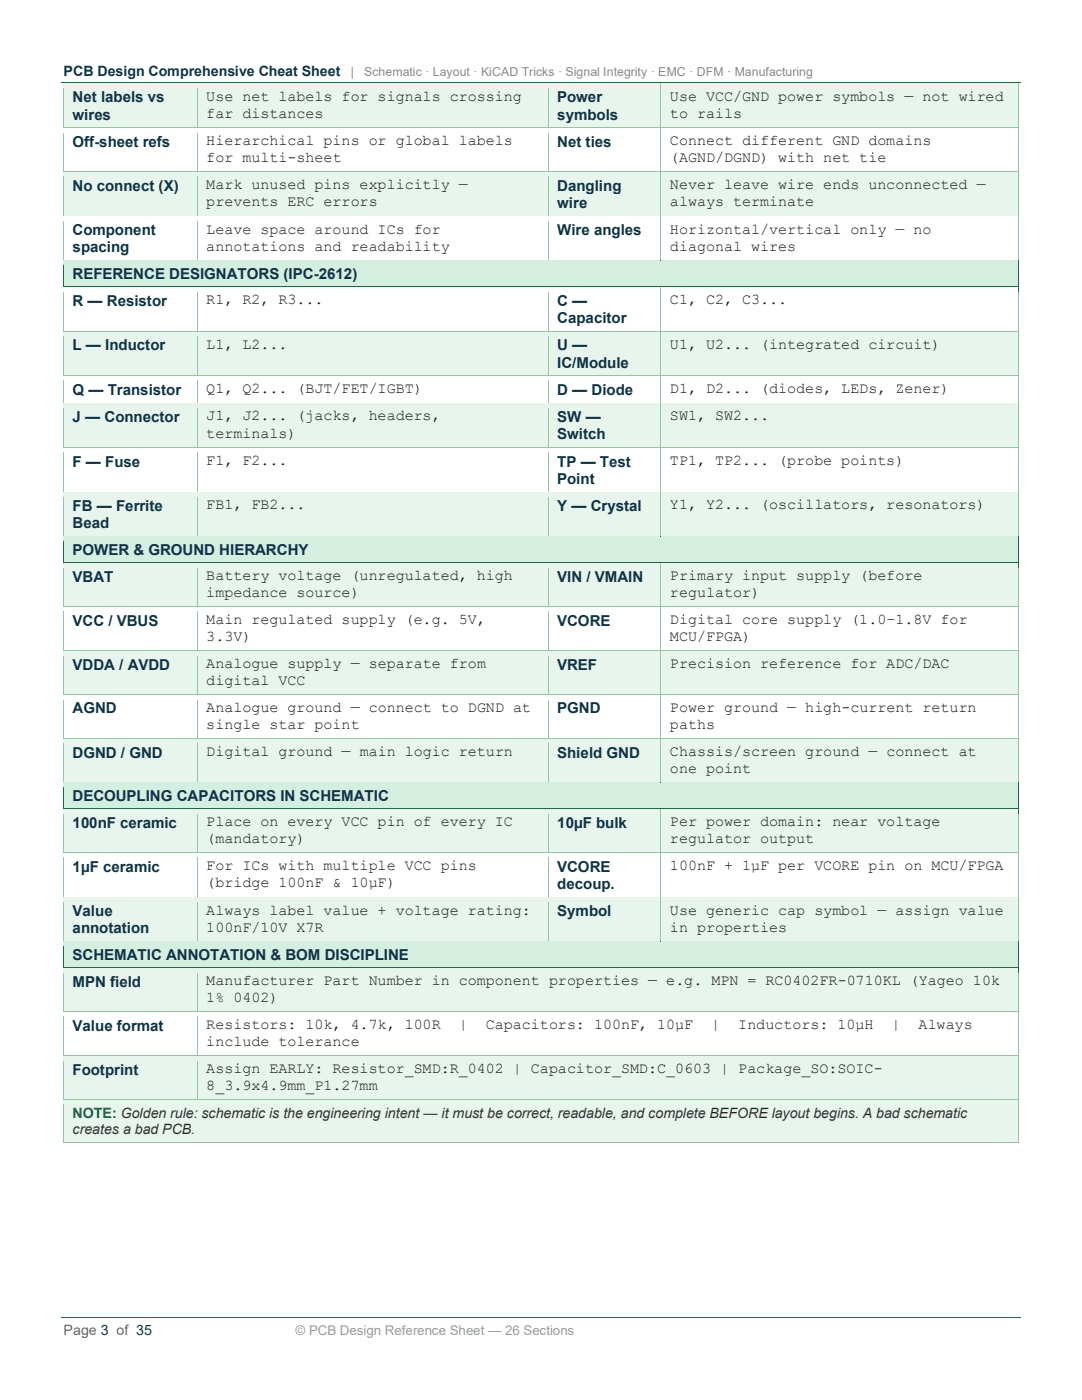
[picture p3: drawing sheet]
<svg xmlns="http://www.w3.org/2000/svg" width="216mm" height="279mm" viewBox="0 0 216 279" stroke-linecap="round" stroke-linejoin="round" font-family="sans-serif">
<defs><g id="words">
<g font-size="3" fill="#0d3349">
<text x="14.5" y="20.4">Net labels vs</text>
<text x="14.5" y="23.9">wires</text>
<text x="111.2" y="20.4">Power</text>
<text x="111.2" y="23.9">symbols</text>
<text x="14.5" y="29.3">Off-sheet refs</text>
<text x="111.2" y="29.3">Net ties</text>
<text x="14.5" y="38.1">No connect (X)</text>
<text x="111.2" y="38.1">Dangling</text>
<text x="111.2" y="41.5">wire</text>
<text x="14.5" y="47">Component</text>
<text x="111.2" y="47">Wire angles</text>
<text x="14.5" y="50.4">spacing</text>
<text x="14.5" y="55.7">REFERENCE DESIGNATORS (IPC-2612)</text>
<text x="14.5" y="61.1">R — Resistor</text>
<text x="111.2" y="61.1">C —</text>
<text x="111.2" y="64.5">Capacitor</text>
<text x="14.5" y="69.9">L — Inductor</text>
<text x="111.2" y="69.9">U —</text>
<text x="111.2" y="73.4">IC/Module</text>
<text x="14.5" y="78.8">Q — Transistor</text>
<text x="111.2" y="78.8">D — Diode</text>
<text x="14.5" y="84.2">J — Connector</text>
<text x="111.2" y="84.2">SW —</text>
<text x="111.2" y="87.7">Switch</text>
<text x="14.5" y="93.1">F — Fuse</text>
<text x="111.2" y="93.1">TP — Test</text>
<text x="14.5" y="102">FB — Ferrite</text>
<text x="111.2" y="96.5">Point</text>
<text x="111.2" y="102">Y — Crystal</text>
<text x="14.5" y="105.4">Bead</text>
<text x="14.5" y="110.8">POWER &amp; GROUND HIERARCHY</text>
<text x="14.5" y="116.1">VBAT</text>
<text x="111.2" y="116.1">VIN / VMAIN</text>
<text x="14.5" y="124.9">VCC / VBUS</text>
<text x="111.2" y="124.9">VCORE</text>
<text x="14.5" y="133.6">VDDA / AVDD</text>
<text x="111.2" y="133.6">VREF</text>
<text x="14.5" y="142.4">AGND</text>
<text x="111.2" y="142.4">PGND</text>
<text x="14.5" y="151.2">DGND / GND</text>
<text x="111.2" y="151.2">Shield GND</text>
<text x="14.5" y="159.9">DECOUPLING CAPACITORS IN SCHEMATIC</text>
<text x="14.5" y="165.2">100nF ceramic</text>
<text x="111.2" y="165.2">10µF bulk</text>
<text x="14.5" y="174">1µF ceramic</text>
<text x="111.2" y="174">VCORE</text>
<text x="111.2" y="177.4">decoup.</text>
<text x="14.5" y="182.8">Value</text>
<text x="111.2" y="182.8">Symbol</text>
<text x="14.5" y="186.3">annotation</text>
<text x="14.5" y="191.6">SCHEMATIC ANNOTATION &amp; BOM DISCIPLINE</text>
<text x="14.5" y="197">MPN field</text>
<text x="14.5" y="205.7">Value format</text>
<text x="14.5" y="214.5">Footprint</text>
</g>
<g font-size="3" fill="#1a1a1a">
<text x="41.2" y="20.1">Use net labels for signals crossing</text>
<text x="41.2" y="23.5">far distances</text>
<text x="133.7" y="20.1">Use VCC/GND power symbols — not wired</text>
<text x="133.7" y="23.5">to rails</text>
<text x="41.2" y="29">Hierarchical pins or global labels</text>
<text x="133.7" y="29">Connect different GND domains</text>
<text x="41.2" y="32.4">for multi-sheet</text>
<text x="133.7" y="32.4">(AGND/DGND) with net tie</text>
<text x="41.2" y="37.8">Mark unused pins explicitly —</text>
<text x="41.2" y="41.2">prevents ERC errors</text>
<text x="133.7" y="37.8">Never leave wire ends unconnected —</text>
<text x="133.7" y="41.2">always terminate</text>
<text x="41.2" y="46.7">Leave space around ICs for</text>
<text x="133.7" y="46.7">Horizontal/vertical only — no</text>
<text x="41.2" y="50">annotations and readability</text>
<text x="133.7" y="50">diagonal wires</text>
<text x="41.2" y="60.8">R1, R2, R3...</text>
<text x="133.7" y="60.8">C1, C2, C3...</text>
<text x="41.2" y="69.6">L1, L2...</text>
<text x="133.7" y="69.6">U1, U2... (integrated circuit)</text>
<text x="41.2" y="78.5">Q1, Q2... (BJT/FET/IGBT)</text>
<text x="41.2" y="83.9">J1, J2... (jacks, headers,</text>
<text x="133.7" y="78.5">D1, D2... (diodes, LEDs, Zener)</text>
<text x="133.7" y="83.9">SW1, SW2...</text>
<text x="41.2" y="87.3">terminals)</text>
<text x="41.2" y="92.8">F1, F2...</text>
<text x="133.7" y="92.8">TP1, TP2... (probe points)</text>
<text x="41.2" y="101.7">FB1, FB2...</text>
<text x="133.7" y="101.7">Y1, Y2... (oscillators, resonators)</text>
<text x="41.2" y="115.8">Battery voltage (unregulated, high</text>
<text x="41.2" y="119.2">impedance source)</text>
<text x="133.7" y="115.8">Primary input supply (before</text>
<text x="133.7" y="119.2">regulator)</text>
<text x="41.2" y="124.6">Main regulated supply (e.g. 5V,</text>
<text x="133.7" y="124.6">Digital core supply (1.0–1.8V for</text>
<text x="41.2" y="127.9">3.3V)</text>
<text x="133.7" y="127.9">MCU/FPGA)</text>
<text x="41.2" y="133.3">Analogue supply — separate from</text>
<text x="41.2" y="136.8">digital VCC</text>
<text x="133.7" y="133.3">Precision reference for ADC/DAC</text>
<text x="41.2" y="142.1">Analogue ground — connect to DGND at</text>
<text x="133.7" y="142.1">Power ground — high-current return</text>
<text x="41.2" y="145.5">single star point</text>
<text x="133.7" y="145.5">paths</text>
<text x="41.2" y="150.9">Digital ground — main logic return</text>
<text x="133.7" y="150.9">Chassis/screen ground — connect at</text>
<text x="133.7" y="154.3">one point</text>
<text x="41.2" y="164.9">Place on every VCC pin of every IC</text>
<text x="133.7" y="164.9">Per power domain: near voltage</text>
<text x="41.2" y="168.3">(mandatory)</text>
<text x="41.2" y="173.7">For ICs with multiple VCC pins</text>
<text x="133.7" y="168.3">regulator output</text>
<text x="133.7" y="173.7">100nF + 1µF per VCORE pin on MCU/FPGA</text>
<text x="41.2" y="177.1">(bridge 100nF &amp; 10µF)</text>
<text x="41.2" y="182.5">Always label value + voltage rating:</text>
<text x="41.2" y="186">100nF/10V X7R</text>
<text x="133.7" y="182.5">Use generic cap symbol — assign value</text>
<text x="133.7" y="186">in properties</text>
<text x="41.2" y="196.7">Manufacturer Part Number in component properties — e.g. MPN = RC0402FR-0710KL (Yageo 10k</text>
<text x="41.2" y="200">1% 0402)</text>
<text x="41.2" y="205.4">Resistors: 10k, 4.7k, 100R</text>
<text x="41.2" y="208.8">include tolerance</text>
<text x="91.6" y="205.4">|</text>
<text x="96.9" y="205.4">Capacitors: 100nF, 10µF</text>
<text x="141.9" y="205.4">|</text>
<text x="147.3" y="205.4">Inductors: 10µH</text>
<text x="177.9" y="205.4">|</text>
<text x="183.3" y="205.4">Always</text>
<text x="41.2" y="214.2">Assign EARLY: Resistor_SMD:R_0402 | Capacitor_SMD:C_0603 | Package_SO:SOIC-</text>
<text x="41.2" y="217.6">8_3.9x4.9mm_P1.27mm</text>
</g>
<text font-size="2.8" fill="#0d3349" x="12.7" y="15.2">PCB Design Comprehensive Cheat Sheet</text>
<text font-size="2.8" fill="#1a6b45" x="14.5" y="223.1">NOTE: Golden rule: schematic is the engineering intent — it must be correct, readable, and complete BEFORE layout begins. A bad schematic</text>
<text font-size="2.8" fill="#333" x="14.5" y="226.4">creates a bad PCB.</text>
<text font-size="2.8" fill="#666" x="12.7" y="266.4">Page 3 of 35</text>
<text font-size="2.7" fill="#999" x="59" y="266.4">© PCB Design Reference Sheet — 26 Sections</text>
<g font-size="2.5" fill="#888">
<text x="70" y="15.2">|</text>
<text x="72.7" y="15.2">Schematic · Layout · KiCAD Tricks · Signal Integrity · EMC · DFM · Manufacturing</text>
</g>
</g></defs>
<path d="M12.2 16.5h191.5M12.2 262.9h191.5" fill="none" stroke="#1a6b45" stroke-width=".2"/>
<g fill="#e8f5ed">
<path d="M12.7 16.6h26.7v8.9h-26.7z" fill-rule="evenodd"/>
<path d="M14.5 17.6h23.1v3.5h-23.1z" fill-rule="evenodd"/>
<path d="M14.5 21.1h23.1v3.4h-23.1z" fill-rule="evenodd"/>
<path d="M39.4 16.6h70v8.9h-70z" fill-rule="evenodd"/>
<path d="M41.2 17.6h66.4v3.4h-66.4z" fill-rule="evenodd"/>
<path d="M41.2 21h66.4v3.4h-66.4z" fill-rule="evenodd"/>
<path d="M109.4 16.6h22.5v8.9h-22.5z" fill-rule="evenodd"/>
<path d="M111.2 17.6h19v3.5h-19z" fill-rule="evenodd"/>
<path d="M111.2 21.1h19v3.4h-19z" fill-rule="evenodd"/>
<path d="M131.9 16.6h71.3v8.9h-71.3z" fill-rule="evenodd"/>
<path d="M133.7 17.6h67.8v3.4h-67.8z" fill-rule="evenodd"/>
<path d="M133.7 21h67.8v3.4h-67.8z" fill-rule="evenodd"/>
</g>
<path d="M12.7 16.6v1z" fill-rule="evenodd" fill="#8dc8a0"/>
<path d="M12.7 16.6h26.6" fill="none" stroke="#8dc8a0" stroke-width=".2"/>
<path d="M12.7 16.6h26.6v1h-26.6z" fill-rule="evenodd" fill="#e8f5ed"/>
<path d="M39.3 16.6l.1 1z" fill-rule="evenodd" fill="#8dc8a0"/>
<path d="M39.4 16.6h70" fill="none" stroke="#8dc8a0" stroke-width=".2"/>
<path d="M39.4 16.6h70v1h-70z" fill-rule="evenodd" fill="#e8f5ed"/>
<path d="M109.4 16.6v1z" fill-rule="evenodd" fill="#8dc8a0"/>
<path d="M109.4 16.6h22.5" fill="none" stroke="#8dc8a0" stroke-width=".2"/>
<path d="M109.4 16.6h22.5v1h-22.5z" fill-rule="evenodd" fill="#e8f5ed"/>
<path d="M131.9 16.6v1z" fill-rule="evenodd" fill="#8dc8a0"/>
<path d="M131.9 16.6h71.3" fill="none" stroke="#8dc8a0" stroke-width=".2"/>
<path d="M131.9 16.6h71.3v1h-71.3z" fill-rule="evenodd" fill="#e8f5ed"/>
<path d="M203.2 16.6v1z" fill-rule="evenodd" fill="#8dc8a0"/>
<path d="M12.7 24.5h26.7v1h-26.7z" fill-rule="evenodd" fill="#e8f5ed"/>
<path d="M12.7 17.6v7.9" fill="none" stroke="#8dc8a0" stroke-width=".2"/>
<path d="M39.4 24.5h70v1h-70z" fill-rule="evenodd" fill="#e8f5ed"/>
<path d="M39.4 17.6v7.9" fill="none" stroke="#8dc8a0" stroke-width=".2"/>
<path d="M109.4 24.5h22.5v1h-22.5z" fill-rule="evenodd" fill="#e8f5ed"/>
<path d="M109.4 17.6v7.9" fill="none" stroke="#8dc8a0" stroke-width=".2"/>
<path d="M131.9 24.5h71.3v1h-71.3z" fill-rule="evenodd" fill="#e8f5ed"/>
<path d="M131.9 17.6v7.9M203.2 17.6v7.9" fill="none" stroke="#8dc8a0" stroke-width=".2"/>
<g fill="#fff">
<path d="M12.7 25.5h26.7v8.8h-26.7z" fill-rule="evenodd"/>
<path d="M14.5 26.5h23.1v3.4h-23.1z" fill-rule="evenodd"/>
<path d="M39.4 25.5h70v8.8h-70z" fill-rule="evenodd"/>
<path d="M41.2 26.5h66.4v3.4h-66.4z" fill-rule="evenodd"/>
<path d="M41.2 29.9h66.4v3.4h-66.4z" fill-rule="evenodd"/>
<path d="M109.4 25.5h22.5v8.8h-22.5z" fill-rule="evenodd"/>
<path d="M111.2 26.5h19v3.4h-19z" fill-rule="evenodd"/>
<path d="M131.9 25.5h71.3v8.8h-71.3z" fill-rule="evenodd"/>
<path d="M133.7 26.5h67.8v3.4h-67.8z" fill-rule="evenodd"/>
<path d="M133.7 29.9h67.8v3.4h-67.8z" fill-rule="evenodd"/>
</g>
<path d="M12.7 25.5v1z" fill-rule="evenodd" fill="#8dc8a0"/>
<path d="M12.7 25.5h26.6" fill="none" stroke="#8dc8a0" stroke-width=".2"/>
<path d="M12.7 25.5h26.6v1h-26.6z" fill-rule="evenodd" fill="#fff"/>
<path d="M39.3 25.5l.1 1z" fill-rule="evenodd" fill="#8dc8a0"/>
<path d="M39.4 25.5h70" fill="none" stroke="#8dc8a0" stroke-width=".2"/>
<path d="M39.4 25.5h70v1h-70z" fill-rule="evenodd" fill="#fff"/>
<path d="M109.4 25.5v1z" fill-rule="evenodd" fill="#8dc8a0"/>
<path d="M109.4 25.5h22.5" fill="none" stroke="#8dc8a0" stroke-width=".2"/>
<path d="M109.4 25.5h22.5v1h-22.5z" fill-rule="evenodd" fill="#fff"/>
<path d="M131.9 25.5v1z" fill-rule="evenodd" fill="#8dc8a0"/>
<path d="M131.9 25.5h71.3" fill="none" stroke="#8dc8a0" stroke-width=".2"/>
<path d="M131.9 25.5h71.3v1h-71.3z" fill-rule="evenodd" fill="#fff"/>
<path d="M203.2 25.5v1z" fill-rule="evenodd" fill="#8dc8a0"/>
<path d="M12.7 33.3h26.7v1h-26.7z" fill-rule="evenodd" fill="#fff"/>
<path d="M12.7 26.5v7.8" fill="none" stroke="#8dc8a0" stroke-width=".2"/>
<path d="M39.4 33.3h70v1h-70z" fill-rule="evenodd" fill="#fff"/>
<path d="M39.4 26.5v7.8" fill="none" stroke="#8dc8a0" stroke-width=".2"/>
<path d="M109.4 33.3h22.5v1h-22.5z" fill-rule="evenodd" fill="#fff"/>
<path d="M109.4 26.5v7.8" fill="none" stroke="#8dc8a0" stroke-width=".2"/>
<path d="M131.9 33.3h71.3v1h-71.3z" fill-rule="evenodd" fill="#fff"/>
<path d="M131.9 26.5v7.8M203.2 26.5v7.8" fill="none" stroke="#8dc8a0" stroke-width=".2"/>
<g fill="#e8f5ed">
<path d="M12.7 34.3h26.7v8.8h-26.7z" fill-rule="evenodd"/>
<path d="M14.5 35.3h23.1v3.4h-23.1z" fill-rule="evenodd"/>
<path d="M39.4 34.3h70v8.8h-70z" fill-rule="evenodd"/>
<path d="M41.2 35.3h66.4v3.4h-66.4z" fill-rule="evenodd"/>
<path d="M41.2 38.7h66.4v3.3h-66.4z" fill-rule="evenodd"/>
<path d="M109.4 34.3h22.5v8.8h-22.5z" fill-rule="evenodd"/>
<path d="M111.2 35.3h19v3.4h-19z" fill-rule="evenodd"/>
<path d="M111.2 38.7h19v3.5h-19z" fill-rule="evenodd"/>
<path d="M131.9 34.3h71.3v8.8h-71.3z" fill-rule="evenodd"/>
<path d="M133.7 35.3h67.8v3.4h-67.8z" fill-rule="evenodd"/>
<path d="M133.7 38.7h67.8v3.3h-67.8z" fill-rule="evenodd"/>
</g>
<path d="M12.7 34.3v1z" fill-rule="evenodd" fill="#8dc8a0"/>
<path d="M12.7 34.3h26.6" fill="none" stroke="#8dc8a0" stroke-width=".2"/>
<path d="M12.7 34.3h26.6v1h-26.6z" fill-rule="evenodd" fill="#e8f5ed"/>
<path d="M39.3 34.3l.1 1z" fill-rule="evenodd" fill="#8dc8a0"/>
<path d="M39.4 34.3h70" fill="none" stroke="#8dc8a0" stroke-width=".2"/>
<path d="M39.4 34.3h70v1h-70z" fill-rule="evenodd" fill="#e8f5ed"/>
<path d="M109.4 34.3v1z" fill-rule="evenodd" fill="#8dc8a0"/>
<path d="M109.4 34.3h22.5" fill="none" stroke="#8dc8a0" stroke-width=".2"/>
<path d="M109.4 34.3h22.5v1h-22.5z" fill-rule="evenodd" fill="#e8f5ed"/>
<path d="M131.9 34.3v1z" fill-rule="evenodd" fill="#8dc8a0"/>
<path d="M131.9 34.3h71.3" fill="none" stroke="#8dc8a0" stroke-width=".2"/>
<path d="M131.9 34.3h71.3v1h-71.3z" fill-rule="evenodd" fill="#e8f5ed"/>
<path d="M203.2 34.3v1z" fill-rule="evenodd" fill="#8dc8a0"/>
<path d="M12.7 42.2h26.7v.9h-26.7z" fill-rule="evenodd" fill="#e8f5ed"/>
<path d="M12.7 35.3v7.8" fill="none" stroke="#8dc8a0" stroke-width=".2"/>
<path d="M39.4 42.2h70v.9h-70z" fill-rule="evenodd" fill="#e8f5ed"/>
<path d="M39.4 35.3v7.8" fill="none" stroke="#8dc8a0" stroke-width=".2"/>
<path d="M109.4 42.2h22.5v.9h-22.5z" fill-rule="evenodd" fill="#e8f5ed"/>
<path d="M109.4 35.3v7.8" fill="none" stroke="#8dc8a0" stroke-width=".2"/>
<path d="M131.9 42.2h71.3v.9h-71.3z" fill-rule="evenodd" fill="#e8f5ed"/>
<path d="M131.9 35.3v7.8M203.2 35.3v7.8" fill="none" stroke="#8dc8a0" stroke-width=".2"/>
<g fill="#fff">
<path d="M12.7 43.2h26.7v8.8h-26.7z" fill-rule="evenodd"/>
<path d="M14.5 44.2h23.1v3.4h-23.1z" fill-rule="evenodd"/>
<path d="M14.5 47.6h23.1v3.4h-23.1z" fill-rule="evenodd"/>
<path d="M39.4 43.2h70v8.8h-70z" fill-rule="evenodd"/>
<path d="M41.2 44.2h66.4v3.3h-66.4z" fill-rule="evenodd"/>
<path d="M41.2 47.5h66.4v3.4h-66.4z" fill-rule="evenodd"/>
<path d="M109.4 43.2h22.5v8.8h-22.5z" fill-rule="evenodd"/>
<path d="M111.2 44.2h19v3.4h-19z" fill-rule="evenodd"/>
<path d="M131.9 43.2h71.3v8.8h-71.3z" fill-rule="evenodd"/>
<path d="M133.7 44.2h67.8v3.3h-67.8z" fill-rule="evenodd"/>
<path d="M133.7 47.5h67.8v3.4h-67.8z" fill-rule="evenodd"/>
</g>
<path d="M12.7 43.1v1.1z" fill-rule="evenodd" fill="#8dc8a0"/>
<path d="M12.7 43.2h26.6" fill="none" stroke="#8dc8a0" stroke-width=".2"/>
<path d="M12.7 43.2h26.6v1h-26.6z" fill-rule="evenodd" fill="#fff"/>
<path d="M39.3 43.1l.1 1.1z" fill-rule="evenodd" fill="#8dc8a0"/>
<path d="M39.4 43.2h70" fill="none" stroke="#8dc8a0" stroke-width=".2"/>
<path d="M39.4 43.2h70v1h-70z" fill-rule="evenodd" fill="#fff"/>
<path d="M109.4 43.1v1.1z" fill-rule="evenodd" fill="#8dc8a0"/>
<path d="M109.4 43.2h22.5" fill="none" stroke="#8dc8a0" stroke-width=".2"/>
<path d="M109.4 43.2h22.5v1h-22.5z" fill-rule="evenodd" fill="#fff"/>
<path d="M131.9 43.1v1.1z" fill-rule="evenodd" fill="#8dc8a0"/>
<path d="M131.9 43.2h71.3" fill="none" stroke="#8dc8a0" stroke-width=".2"/>
<path d="M131.9 43.2h71.3v1h-71.3z" fill-rule="evenodd" fill="#fff"/>
<path d="M203.2 43.1v1.1z" fill-rule="evenodd" fill="#8dc8a0"/>
<path d="M12.7 51h26.7v1h-26.7z" fill-rule="evenodd" fill="#fff"/>
<path d="M12.7 44.2v7.8" fill="none" stroke="#8dc8a0" stroke-width=".2"/>
<path d="M39.4 51h70v1h-70z" fill-rule="evenodd" fill="#fff"/>
<path d="M39.4 44.2v7.8" fill="none" stroke="#8dc8a0" stroke-width=".2"/>
<path d="M109.4 51h22.5v1h-22.5z" fill-rule="evenodd" fill="#fff"/>
<path d="M109.4 44.2v7.8" fill="none" stroke="#8dc8a0" stroke-width=".2"/>
<path d="M131.9 51h71.3v1h-71.3z" fill-rule="evenodd" fill="#fff"/>
<path d="M131.9 44.2v7.8M203.2 44.2v7.8" fill="none" stroke="#8dc8a0" stroke-width=".2"/>
<g fill="#d4eee0">
<path d="M12.7 52h190.5v5.2h-190.5z" fill-rule="evenodd"/>
<path d="M14.5 52.9h187v3.5h-187z" fill-rule="evenodd"/>
</g>
<path d="M12.7 52v.9z" fill-rule="evenodd" fill="#1a6b45"/>
<path d="M12.7 52h26.6" fill="none" stroke="#1a6b45" stroke-width=".2"/>
<g fill="#d4eee0">
<path d="M12.7 52h26.6v.9h-26.6z" fill-rule="evenodd"/>
<path d="M39.3 52l.1 .9z" fill-rule="evenodd"/>
</g>
<path d="M39.4 52h70" fill="none" stroke="#1a6b45" stroke-width=".2"/>
<g fill="#d4eee0">
<path d="M39.4 52h70v.9h-70z" fill-rule="evenodd"/>
<path d="M109.4 52v.9z" fill-rule="evenodd"/>
</g>
<path d="M109.4 52h22.5" fill="none" stroke="#1a6b45" stroke-width=".2"/>
<g fill="#d4eee0">
<path d="M109.4 52h22.5v.9h-22.5z" fill-rule="evenodd"/>
<path d="M131.9 52v.9z" fill-rule="evenodd"/>
</g>
<path d="M131.9 52h71.3" fill="none" stroke="#1a6b45" stroke-width=".2"/>
<path d="M131.9 52h71.3v.9h-71.3z" fill-rule="evenodd" fill="#d4eee0"/>
<path d="M203.2 52v.9z" fill-rule="evenodd" fill="#1a6b45"/>
<path d="M12.7 56.4h190.5v.8h-190.5z" fill-rule="evenodd" fill="#d4eee0"/>
<path d="M12.7 52.9v4.3M203.2 52.9v4.3" fill="none" stroke="#1a6b45" stroke-width=".2"/>
<g fill="#fff">
<path d="M12.7 57.3h26.7v8.8h-26.7z" fill-rule="evenodd"/>
<path d="M14.5 58.3h23.1v3.4h-23.1z" fill-rule="evenodd"/>
<path d="M39.4 57.3h70v8.8h-70z" fill-rule="evenodd"/>
<path d="M41.2 58.3h66.4v3.3h-66.4z" fill-rule="evenodd"/>
<path d="M109.4 57.3h22.5v8.8h-22.5z" fill-rule="evenodd"/>
<path d="M111.2 58.3h19v3.4h-19z" fill-rule="evenodd"/>
<path d="M111.2 61.7h19v3.5h-19z" fill-rule="evenodd"/>
<path d="M131.9 57.3h71.3v8.8h-71.3z" fill-rule="evenodd"/>
<path d="M133.7 58.3h67.8v3.3h-67.8z" fill-rule="evenodd"/>
</g>
<path d="M12.7 57.2v1.1z" fill-rule="evenodd" fill="#1a6b45"/>
<path d="M12.7 57.3h26.6" fill="none" stroke="#1a6b45" stroke-width=".2"/>
<path d="M12.7 57.3h26.6v1h-26.6z" fill-rule="evenodd" fill="#fff"/>
<path d="M39.3 57.3l.1 1z" fill-rule="evenodd" fill="#8dc8a0"/>
<path d="M39.4 57.3h70" fill="none" stroke="#1a6b45" stroke-width=".2"/>
<path d="M39.4 57.3h70v1h-70z" fill-rule="evenodd" fill="#fff"/>
<path d="M109.4 57.3v1z" fill-rule="evenodd" fill="#8dc8a0"/>
<path d="M109.4 57.3h22.5" fill="none" stroke="#1a6b45" stroke-width=".2"/>
<path d="M109.4 57.3h22.5v1h-22.5z" fill-rule="evenodd" fill="#fff"/>
<path d="M131.9 57.3v1z" fill-rule="evenodd" fill="#8dc8a0"/>
<path d="M131.9 57.3h71.3" fill="none" stroke="#1a6b45" stroke-width=".2"/>
<path d="M131.9 57.3h71.3v1h-71.3z" fill-rule="evenodd" fill="#fff"/>
<path d="M203.2 57.2v1.1z" fill-rule="evenodd" fill="#1a6b45"/>
<path d="M12.7 65.2h26.7v.9h-26.7z" fill-rule="evenodd" fill="#fff"/>
<path d="M12.7 58.3v7.8" fill="none" stroke="#8dc8a0" stroke-width=".2"/>
<path d="M39.4 65.2h70v.9h-70z" fill-rule="evenodd" fill="#fff"/>
<path d="M39.4 58.3v7.8" fill="none" stroke="#8dc8a0" stroke-width=".2"/>
<path d="M109.4 65.2h22.5v.9h-22.5z" fill-rule="evenodd" fill="#fff"/>
<path d="M109.4 58.3v7.8" fill="none" stroke="#8dc8a0" stroke-width=".2"/>
<path d="M131.9 65.2h71.3v.9h-71.3z" fill-rule="evenodd" fill="#fff"/>
<path d="M131.9 58.3v7.8M203.2 58.3v7.8" fill="none" stroke="#8dc8a0" stroke-width=".2"/>
<g fill="#e8f5ed">
<path d="M12.7 66.2h26.7v8.8h-26.7z" fill-rule="evenodd"/>
<path d="M14.5 67.1h23.1v3.5h-23.1z" fill-rule="evenodd"/>
<path d="M39.4 66.2h70v8.8h-70z" fill-rule="evenodd"/>
<path d="M41.2 67.1h66.4v3.4h-66.4z" fill-rule="evenodd"/>
<path d="M109.4 66.2h22.5v8.8h-22.5z" fill-rule="evenodd"/>
<path d="M111.2 67.1h19v3.5h-19z" fill-rule="evenodd"/>
<path d="M111.2 70.6h19v3.4h-19z" fill-rule="evenodd"/>
<path d="M131.9 66.2h71.3v8.8h-71.3z" fill-rule="evenodd"/>
<path d="M133.7 67.1h67.8v3.4h-67.8z" fill-rule="evenodd"/>
</g>
<path d="M12.7 66.1v1z" fill-rule="evenodd" fill="#8dc8a0"/>
<path d="M12.7 66.2h26.6" fill="none" stroke="#8dc8a0" stroke-width=".2"/>
<path d="M12.7 66.2h26.6v.9h-26.6z" fill-rule="evenodd" fill="#e8f5ed"/>
<path d="M39.3 66.1l.1 1z" fill-rule="evenodd" fill="#8dc8a0"/>
<path d="M39.4 66.2h70" fill="none" stroke="#8dc8a0" stroke-width=".2"/>
<path d="M39.4 66.2h70v.9h-70z" fill-rule="evenodd" fill="#e8f5ed"/>
<path d="M109.4 66.1v1z" fill-rule="evenodd" fill="#8dc8a0"/>
<path d="M109.4 66.2h22.5" fill="none" stroke="#8dc8a0" stroke-width=".2"/>
<path d="M109.4 66.2h22.5v.9h-22.5z" fill-rule="evenodd" fill="#e8f5ed"/>
<path d="M131.9 66.1v1z" fill-rule="evenodd" fill="#8dc8a0"/>
<path d="M131.9 66.2h71.3" fill="none" stroke="#8dc8a0" stroke-width=".2"/>
<path d="M131.9 66.2h71.3v.9h-71.3z" fill-rule="evenodd" fill="#e8f5ed"/>
<path d="M203.2 66.1v1z" fill-rule="evenodd" fill="#8dc8a0"/>
<path d="M12.7 74h26.7v1h-26.7z" fill-rule="evenodd" fill="#e8f5ed"/>
<path d="M12.7 67.1v7.9" fill="none" stroke="#8dc8a0" stroke-width=".2"/>
<path d="M39.4 74h70v1h-70z" fill-rule="evenodd" fill="#e8f5ed"/>
<path d="M39.4 67.1v7.9" fill="none" stroke="#8dc8a0" stroke-width=".2"/>
<path d="M109.4 74h22.5v1h-22.5z" fill-rule="evenodd" fill="#e8f5ed"/>
<path d="M109.4 67.1v7.9" fill="none" stroke="#8dc8a0" stroke-width=".2"/>
<path d="M131.9 74h71.3v1h-71.3z" fill-rule="evenodd" fill="#e8f5ed"/>
<path d="M131.9 67.1v7.9M203.2 67.1v7.9" fill="none" stroke="#8dc8a0" stroke-width=".2"/>
<g fill="#fff">
<path d="M12.7 75h26.7v5.4h-26.7z" fill-rule="evenodd"/>
<path d="M14.5 76h23.1v3.5h-23.1z" fill-rule="evenodd"/>
<path d="M39.4 75h70v5.4h-70z" fill-rule="evenodd"/>
<path d="M41.2 76h66.4v3.4h-66.4z" fill-rule="evenodd"/>
<path d="M109.4 75h22.5v5.4h-22.5z" fill-rule="evenodd"/>
<path d="M111.2 76h19v3.5h-19z" fill-rule="evenodd"/>
<path d="M131.9 75h71.3v5.4h-71.3z" fill-rule="evenodd"/>
<path d="M133.7 76h67.8v3.4h-67.8z" fill-rule="evenodd"/>
</g>
<path d="M12.7 75v1z" fill-rule="evenodd" fill="#8dc8a0"/>
<path d="M12.7 75h26.6" fill="none" stroke="#8dc8a0" stroke-width=".2"/>
<path d="M12.7 75h26.6v1h-26.6z" fill-rule="evenodd" fill="#fff"/>
<path d="M39.3 75l.1 1z" fill-rule="evenodd" fill="#8dc8a0"/>
<path d="M39.4 75h70" fill="none" stroke="#8dc8a0" stroke-width=".2"/>
<path d="M39.4 75h70v1h-70z" fill-rule="evenodd" fill="#fff"/>
<path d="M109.4 75v1z" fill-rule="evenodd" fill="#8dc8a0"/>
<path d="M109.4 75h22.5" fill="none" stroke="#8dc8a0" stroke-width=".2"/>
<path d="M109.4 75h22.5v1h-22.5z" fill-rule="evenodd" fill="#fff"/>
<path d="M131.9 75v1z" fill-rule="evenodd" fill="#8dc8a0"/>
<path d="M131.9 75h71.3" fill="none" stroke="#8dc8a0" stroke-width=".2"/>
<path d="M131.9 75h71.3v1h-71.3z" fill-rule="evenodd" fill="#fff"/>
<path d="M203.2 75v1z" fill-rule="evenodd" fill="#8dc8a0"/>
<path d="M12.7 79.5h26.7v.9h-26.7z" fill-rule="evenodd" fill="#fff"/>
<path d="M12.7 76v4.4" fill="none" stroke="#8dc8a0" stroke-width=".2"/>
<path d="M39.4 79.5h70v.9h-70z" fill-rule="evenodd" fill="#fff"/>
<path d="M39.4 76v4.4" fill="none" stroke="#8dc8a0" stroke-width=".2"/>
<path d="M109.4 79.5h22.5v.9h-22.5z" fill-rule="evenodd" fill="#fff"/>
<path d="M109.4 76v4.4" fill="none" stroke="#8dc8a0" stroke-width=".2"/>
<path d="M131.9 79.5h71.3v.9h-71.3z" fill-rule="evenodd" fill="#fff"/>
<path d="M131.9 76v4.4M203.2 76v4.4" fill="none" stroke="#8dc8a0" stroke-width=".2"/>
<g fill="#e8f5ed">
<path d="M12.7 80.4h26.7v8.9h-26.7z" fill-rule="evenodd"/>
<path d="M14.5 81.4h23.1v3.5h-23.1z" fill-rule="evenodd"/>
<path d="M39.4 80.4h70v8.9h-70z" fill-rule="evenodd"/>
<path d="M41.2 81.4h66.4v3.4h-66.4z" fill-rule="evenodd"/>
<path d="M41.2 84.8h66.4v3.4h-66.4z" fill-rule="evenodd"/>
<path d="M109.4 80.4h22.5v8.9h-22.5z" fill-rule="evenodd"/>
<path d="M111.2 81.4h19v3.5h-19z" fill-rule="evenodd"/>
<path d="M111.2 84.9h19v3.4h-19z" fill-rule="evenodd"/>
<path d="M131.9 80.4h71.3v8.9h-71.3z" fill-rule="evenodd"/>
<path d="M133.7 81.4h67.8v3.4h-67.8z" fill-rule="evenodd"/>
</g>
<path d="M12.7 80.4v1.1z" fill-rule="evenodd" fill="#8dc8a0"/>
<path d="M12.7 80.5h26.6" fill="none" stroke="#8dc8a0" stroke-width=".2"/>
<path d="M12.7 80.5h26.6v1h-26.6z" fill-rule="evenodd" fill="#e8f5ed"/>
<path d="M39.3 80.4l.1 1.1z" fill-rule="evenodd" fill="#8dc8a0"/>
<path d="M39.4 80.5h70" fill="none" stroke="#8dc8a0" stroke-width=".2"/>
<path d="M39.4 80.5h70v1h-70z" fill-rule="evenodd" fill="#e8f5ed"/>
<path d="M109.4 80.4v1.1z" fill-rule="evenodd" fill="#8dc8a0"/>
<path d="M109.4 80.5h22.5" fill="none" stroke="#8dc8a0" stroke-width=".2"/>
<path d="M109.4 80.5h22.5v1h-22.5z" fill-rule="evenodd" fill="#e8f5ed"/>
<path d="M131.9 80.4v1.1z" fill-rule="evenodd" fill="#8dc8a0"/>
<path d="M131.9 80.5h71.3" fill="none" stroke="#8dc8a0" stroke-width=".2"/>
<path d="M131.9 80.5h71.3v1h-71.3z" fill-rule="evenodd" fill="#e8f5ed"/>
<path d="M203.2 80.4v1.1z" fill-rule="evenodd" fill="#8dc8a0"/>
<path d="M12.7 88.3h26.7v1h-26.7z" fill-rule="evenodd" fill="#e8f5ed"/>
<path d="M12.7 81.5v7.8" fill="none" stroke="#8dc8a0" stroke-width=".2"/>
<path d="M39.4 88.3h70v1h-70z" fill-rule="evenodd" fill="#e8f5ed"/>
<path d="M39.4 81.5v7.8" fill="none" stroke="#8dc8a0" stroke-width=".2"/>
<path d="M109.4 88.3h22.5v1h-22.5z" fill-rule="evenodd" fill="#e8f5ed"/>
<path d="M109.4 81.5v7.8" fill="none" stroke="#8dc8a0" stroke-width=".2"/>
<path d="M131.9 88.3h71.3v1h-71.3z" fill-rule="evenodd" fill="#e8f5ed"/>
<path d="M131.9 81.5v7.8M203.2 81.5v7.8" fill="none" stroke="#8dc8a0" stroke-width=".2"/>
<g fill="#fff">
<path d="M12.7 89.3h26.7v8.9h-26.7z" fill-rule="evenodd"/>
<path d="M14.5 90.3h23.1v3.4h-23.1z" fill-rule="evenodd"/>
<path d="M39.4 89.3h70v8.9h-70z" fill-rule="evenodd"/>
<path d="M41.2 90.3h66.4v3.4h-66.4z" fill-rule="evenodd"/>
<path d="M109.4 89.3h22.5v8.9h-22.5z" fill-rule="evenodd"/>
<path d="M111.2 90.3h19v3.4h-19z" fill-rule="evenodd"/>
<path d="M111.2 93.7h19v3.5h-19z" fill-rule="evenodd"/>
<path d="M131.9 89.3h71.3v8.9h-71.3z" fill-rule="evenodd"/>
<path d="M133.7 90.3h67.8v3.4h-67.8z" fill-rule="evenodd"/>
</g>
<path d="M12.7 89.3v1z" fill-rule="evenodd" fill="#8dc8a0"/>
<path d="M12.7 89.3h26.6" fill="none" stroke="#8dc8a0" stroke-width=".2"/>
<path d="M12.7 89.3h26.6v1h-26.6z" fill-rule="evenodd" fill="#fff"/>
<path d="M39.3 89.3l.1 1z" fill-rule="evenodd" fill="#8dc8a0"/>
<path d="M39.4 89.3h70" fill="none" stroke="#8dc8a0" stroke-width=".2"/>
<path d="M39.4 89.3h70v1h-70z" fill-rule="evenodd" fill="#fff"/>
<path d="M109.4 89.3v1z" fill-rule="evenodd" fill="#8dc8a0"/>
<path d="M109.4 89.3h22.5" fill="none" stroke="#8dc8a0" stroke-width=".2"/>
<path d="M109.4 89.3h22.5v1h-22.5z" fill-rule="evenodd" fill="#fff"/>
<path d="M131.9 89.3v1z" fill-rule="evenodd" fill="#8dc8a0"/>
<path d="M131.9 89.3h71.3" fill="none" stroke="#8dc8a0" stroke-width=".2"/>
<path d="M131.9 89.3h71.3v1h-71.3z" fill-rule="evenodd" fill="#fff"/>
<path d="M203.2 89.3v1z" fill-rule="evenodd" fill="#8dc8a0"/>
<path d="M12.7 97.2h26.7v1h-26.7z" fill-rule="evenodd" fill="#fff"/>
<path d="M12.7 90.3v7.9" fill="none" stroke="#8dc8a0" stroke-width=".2"/>
<path d="M39.4 97.2h70v1h-70z" fill-rule="evenodd" fill="#fff"/>
<path d="M39.4 90.3v7.9" fill="none" stroke="#8dc8a0" stroke-width=".2"/>
<path d="M109.4 97.2h22.5v1h-22.5z" fill-rule="evenodd" fill="#fff"/>
<path d="M109.4 90.3v7.9" fill="none" stroke="#8dc8a0" stroke-width=".2"/>
<path d="M131.9 97.2h71.3v1h-71.3z" fill-rule="evenodd" fill="#fff"/>
<path d="M131.9 90.3v7.9M203.2 90.3v7.9" fill="none" stroke="#8dc8a0" stroke-width=".2"/>
<g fill="#e8f5ed">
<path d="M12.7 98.2h26.7v8.8h-26.7z" fill-rule="evenodd"/>
<path d="M14.5 99.2h23.1v3.4h-23.1z" fill-rule="evenodd"/>
<path d="M14.5 102.6h23.1v3.5h-23.1z" fill-rule="evenodd"/>
<path d="M39.4 98.2h70v8.8h-70z" fill-rule="evenodd"/>
<path d="M41.2 99.2h66.4v3.4h-66.4z" fill-rule="evenodd"/>
<path d="M109.4 98.2h22.5v8.8h-22.5z" fill-rule="evenodd"/>
<path d="M111.2 99.2h19v3.4h-19z" fill-rule="evenodd"/>
<path d="M131.9 98.2h71.3v8.8h-71.3z" fill-rule="evenodd"/>
<path d="M133.7 99.2h67.8v3.4h-67.8z" fill-rule="evenodd"/>
</g>
<path d="M12.7 98.2v1z" fill-rule="evenodd" fill="#8dc8a0"/>
<path d="M12.7 98.2h26.6" fill="none" stroke="#8dc8a0" stroke-width=".2"/>
<path d="M12.7 98.2h26.6v1h-26.6z" fill-rule="evenodd" fill="#e8f5ed"/>
<path d="M39.3 98.2l.1 1z" fill-rule="evenodd" fill="#8dc8a0"/>
<path d="M39.4 98.2h70" fill="none" stroke="#8dc8a0" stroke-width=".2"/>
<path d="M39.4 98.2h70v1h-70z" fill-rule="evenodd" fill="#e8f5ed"/>
<path d="M109.4 98.2v1z" fill-rule="evenodd" fill="#8dc8a0"/>
<path d="M109.4 98.2h22.5" fill="none" stroke="#8dc8a0" stroke-width=".2"/>
<path d="M109.4 98.2h22.5v1h-22.5z" fill-rule="evenodd" fill="#e8f5ed"/>
<path d="M131.9 98.2v1z" fill-rule="evenodd" fill="#8dc8a0"/>
<path d="M131.9 98.2h71.3" fill="none" stroke="#8dc8a0" stroke-width=".2"/>
<path d="M131.9 98.2h71.3v1h-71.3z" fill-rule="evenodd" fill="#e8f5ed"/>
<path d="M203.2 98.2v1z" fill-rule="evenodd" fill="#8dc8a0"/>
<path d="M12.7 106.1h26.7v.9h-26.7z" fill-rule="evenodd" fill="#e8f5ed"/>
<path d="M12.7 99.2v7.8" fill="none" stroke="#8dc8a0" stroke-width=".2"/>
<path d="M39.4 106.1h70v.9h-70z" fill-rule="evenodd" fill="#e8f5ed"/>
<path d="M39.4 99.2v7.8" fill="none" stroke="#8dc8a0" stroke-width=".2"/>
<path d="M109.4 106.1h22.5v.9h-22.5z" fill-rule="evenodd" fill="#e8f5ed"/>
<path d="M109.4 99.2v7.8" fill="none" stroke="#8dc8a0" stroke-width=".2"/>
<path d="M131.9 106.1h71.3v.9h-71.3z" fill-rule="evenodd" fill="#e8f5ed"/>
<path d="M131.9 99.2v7.8M203.2 99.2v7.8" fill="none" stroke="#8dc8a0" stroke-width=".2"/>
<g fill="#d4eee0">
<path d="M12.7 107.1h190.5v5.2h-190.5z" fill-rule="evenodd"/>
<path d="M14.5 108h187v3.4h-187z" fill-rule="evenodd"/>
</g>
<path d="M12.7 107v1z" fill-rule="evenodd" fill="#1a6b45"/>
<path d="M12.7 107.1h26.6" fill="none" stroke="#1a6b45" stroke-width=".2"/>
<g fill="#d4eee0">
<path d="M12.7 107.1h26.6v.9h-26.6z" fill-rule="evenodd"/>
<path d="M39.3 107.1l.1 .9z" fill-rule="evenodd"/>
</g>
<path d="M39.4 107.1h70" fill="none" stroke="#1a6b45" stroke-width=".2"/>
<g fill="#d4eee0">
<path d="M39.4 107.1h70v.9h-70z" fill-rule="evenodd"/>
<path d="M109.4 107.1v.9z" fill-rule="evenodd"/>
</g>
<path d="M109.4 107.1h22.5" fill="none" stroke="#1a6b45" stroke-width=".2"/>
<g fill="#d4eee0">
<path d="M109.4 107.1h22.5v.9h-22.5z" fill-rule="evenodd"/>
<path d="M131.9 107.1v.9z" fill-rule="evenodd"/>
</g>
<path d="M131.9 107.1h71.3" fill="none" stroke="#1a6b45" stroke-width=".2"/>
<path d="M131.9 107.1h71.3v.9h-71.3z" fill-rule="evenodd" fill="#d4eee0"/>
<path d="M203.2 107v1z" fill-rule="evenodd" fill="#1a6b45"/>
<path d="M12.7 111.4h190.5v.9h-190.5z" fill-rule="evenodd" fill="#d4eee0"/>
<path d="M12.7 108v4.3M203.2 108v4.3" fill="none" stroke="#1a6b45" stroke-width=".2"/>
<g fill="#e8f5ed">
<path d="M12.7 112.3h26.7v8.7h-26.7z" fill-rule="evenodd"/>
<path d="M14.5 113.3h23.1v3.4h-23.1z" fill-rule="evenodd"/>
<path d="M39.4 112.3h70v8.7h-70z" fill-rule="evenodd"/>
<path d="M41.2 113.3h66.4v3.4h-66.4z" fill-rule="evenodd"/>
<path d="M41.2 116.7h66.4v3.4h-66.4z" fill-rule="evenodd"/>
<path d="M109.4 112.3h22.5v8.7h-22.5z" fill-rule="evenodd"/>
<path d="M111.2 113.3h19v3.4h-19z" fill-rule="evenodd"/>
<path d="M131.9 112.3h71.3v8.7h-71.3z" fill-rule="evenodd"/>
<path d="M133.7 113.3h67.8v3.4h-67.8z" fill-rule="evenodd"/>
<path d="M133.7 116.7h67.8v3.4h-67.8z" fill-rule="evenodd"/>
</g>
<path d="M12.7 112.3v1z" fill-rule="evenodd" fill="#1a6b45"/>
<path d="M12.7 112.3h26.6" fill="none" stroke="#1a6b45" stroke-width=".2"/>
<path d="M12.7 112.3h26.6v1h-26.6z" fill-rule="evenodd" fill="#e8f5ed"/>
<path d="M39.3 112.3l.1 1z" fill-rule="evenodd" fill="#8dc8a0"/>
<path d="M39.4 112.3h70" fill="none" stroke="#1a6b45" stroke-width=".2"/>
<path d="M39.4 112.3h70v1h-70z" fill-rule="evenodd" fill="#e8f5ed"/>
<path d="M109.4 112.3v1z" fill-rule="evenodd" fill="#8dc8a0"/>
<path d="M109.4 112.3h22.5" fill="none" stroke="#1a6b45" stroke-width=".2"/>
<path d="M109.4 112.3h22.5v1h-22.5z" fill-rule="evenodd" fill="#e8f5ed"/>
<path d="M131.9 112.3v1z" fill-rule="evenodd" fill="#8dc8a0"/>
<path d="M131.9 112.3h71.3" fill="none" stroke="#1a6b45" stroke-width=".2"/>
<path d="M131.9 112.3h71.3v1h-71.3z" fill-rule="evenodd" fill="#e8f5ed"/>
<path d="M203.2 112.3v1z" fill-rule="evenodd" fill="#1a6b45"/>
<path d="M12.7 120.1h26.7v.9h-26.7z" fill-rule="evenodd" fill="#e8f5ed"/>
<path d="M12.7 113.3v7.7" fill="none" stroke="#8dc8a0" stroke-width=".2"/>
<path d="M39.4 120.1h70v.9h-70z" fill-rule="evenodd" fill="#e8f5ed"/>
<path d="M39.4 113.3v7.7" fill="none" stroke="#8dc8a0" stroke-width=".2"/>
<path d="M109.4 120.1h22.5v.9h-22.5z" fill-rule="evenodd" fill="#e8f5ed"/>
<path d="M109.4 113.3v7.7" fill="none" stroke="#8dc8a0" stroke-width=".2"/>
<path d="M131.9 120.1h71.3v.9h-71.3z" fill-rule="evenodd" fill="#e8f5ed"/>
<path d="M131.9 113.3v7.7M203.2 113.3v7.7" fill="none" stroke="#8dc8a0" stroke-width=".2"/>
<g fill="#fff">
<path d="M12.7 121.1h26.7v8.8h-26.7z" fill-rule="evenodd"/>
<path d="M14.5 122.1h23.1v3.4h-23.1z" fill-rule="evenodd"/>
<path d="M39.4 121.1h70v8.8h-70z" fill-rule="evenodd"/>
<path d="M41.2 122.1h66.4v3.4h-66.4z" fill-rule="evenodd"/>
<path d="M41.2 125.5h66.4v3.4h-66.4z" fill-rule="evenodd"/>
<path d="M109.4 121.1h22.5v8.8h-22.5z" fill-rule="evenodd"/>
<path d="M111.2 122.1h19v3.4h-19z" fill-rule="evenodd"/>
<path d="M131.9 121.1h71.3v8.8h-71.3z" fill-rule="evenodd"/>
<path d="M133.7 122.1h67.8v3.4h-67.8z" fill-rule="evenodd"/>
<path d="M133.7 125.5h67.8v3.4h-67.8z" fill-rule="evenodd"/>
</g>
<path d="M12.7 121v1.1z" fill-rule="evenodd" fill="#8dc8a0"/>
<path d="M12.7 121.1h26.6" fill="none" stroke="#8dc8a0" stroke-width=".2"/>
<path d="M12.7 121.1h26.6v1h-26.6z" fill-rule="evenodd" fill="#fff"/>
<path d="M39.3 121l.1 1.1z" fill-rule="evenodd" fill="#8dc8a0"/>
<path d="M39.4 121.1h70" fill="none" stroke="#8dc8a0" stroke-width=".2"/>
<path d="M39.4 121.1h70v1h-70z" fill-rule="evenodd" fill="#fff"/>
<path d="M109.4 121v1.1z" fill-rule="evenodd" fill="#8dc8a0"/>
<path d="M109.4 121.1h22.5" fill="none" stroke="#8dc8a0" stroke-width=".2"/>
<path d="M109.4 121.1h22.5v1h-22.5z" fill-rule="evenodd" fill="#fff"/>
<path d="M131.9 121v1.1z" fill-rule="evenodd" fill="#8dc8a0"/>
<path d="M131.9 121.1h71.3" fill="none" stroke="#8dc8a0" stroke-width=".2"/>
<path d="M131.9 121.1h71.3v1h-71.3z" fill-rule="evenodd" fill="#fff"/>
<path d="M203.2 121v1.1z" fill-rule="evenodd" fill="#8dc8a0"/>
<path d="M12.7 128.9h26.7v1h-26.7z" fill-rule="evenodd" fill="#fff"/>
<path d="M12.7 122.1v7.8" fill="none" stroke="#8dc8a0" stroke-width=".2"/>
<path d="M39.4 128.9h70v1h-70z" fill-rule="evenodd" fill="#fff"/>
<path d="M39.4 122.1v7.8" fill="none" stroke="#8dc8a0" stroke-width=".2"/>
<path d="M109.4 128.9h22.5v1h-22.5z" fill-rule="evenodd" fill="#fff"/>
<path d="M109.4 122.1v7.8" fill="none" stroke="#8dc8a0" stroke-width=".2"/>
<path d="M131.9 128.9h71.3v1h-71.3z" fill-rule="evenodd" fill="#fff"/>
<path d="M131.9 122.1v7.8M203.2 122.1v7.8" fill="none" stroke="#8dc8a0" stroke-width=".2"/>
<g fill="#e8f5ed">
<path d="M12.7 129.9h26.7v8.7h-26.7z" fill-rule="evenodd"/>
<path d="M14.5 130.8h23.1v3.5h-23.1z" fill-rule="evenodd"/>
<path d="M39.4 129.9h70v8.7h-70z" fill-rule="evenodd"/>
<path d="M41.2 130.8h66.4v3.5h-66.4z" fill-rule="evenodd"/>
<path d="M41.2 134.3h66.4v3.3h-66.4z" fill-rule="evenodd"/>
<path d="M109.4 129.9h22.5v8.7h-22.5z" fill-rule="evenodd"/>
<path d="M111.2 130.8h19v3.5h-19z" fill-rule="evenodd"/>
<path d="M131.9 129.9h71.3v8.7h-71.3z" fill-rule="evenodd"/>
<path d="M133.7 130.8h67.8v3.5h-67.8z" fill-rule="evenodd"/>
</g>
<path d="M12.7 129.9v1z" fill-rule="evenodd" fill="#8dc8a0"/>
<path d="M12.7 129.9h26.6" fill="none" stroke="#8dc8a0" stroke-width=".2"/>
<path d="M12.7 129.9h26.6v1h-26.6z" fill-rule="evenodd" fill="#e8f5ed"/>
<path d="M39.3 129.9l.1 1z" fill-rule="evenodd" fill="#8dc8a0"/>
<path d="M39.4 129.9h70" fill="none" stroke="#8dc8a0" stroke-width=".2"/>
<path d="M39.4 129.9h70v1h-70z" fill-rule="evenodd" fill="#e8f5ed"/>
<path d="M109.4 129.9v1z" fill-rule="evenodd" fill="#8dc8a0"/>
<path d="M109.4 129.9h22.5" fill="none" stroke="#8dc8a0" stroke-width=".2"/>
<path d="M109.4 129.9h22.5v1h-22.5z" fill-rule="evenodd" fill="#e8f5ed"/>
<path d="M131.9 129.9v1z" fill-rule="evenodd" fill="#8dc8a0"/>
<path d="M131.9 129.9h71.3" fill="none" stroke="#8dc8a0" stroke-width=".2"/>
<path d="M131.9 129.9h71.3v1h-71.3z" fill-rule="evenodd" fill="#e8f5ed"/>
<path d="M203.2 129.9v1z" fill-rule="evenodd" fill="#8dc8a0"/>
<path d="M12.7 137.6h26.7v1h-26.7z" fill-rule="evenodd" fill="#e8f5ed"/>
<path d="M12.7 130.9v7.7" fill="none" stroke="#8dc8a0" stroke-width=".2"/>
<path d="M39.4 137.6h70v1h-70z" fill-rule="evenodd" fill="#e8f5ed"/>
<path d="M39.4 130.9v7.7" fill="none" stroke="#8dc8a0" stroke-width=".2"/>
<path d="M109.4 137.6h22.5v1h-22.5z" fill-rule="evenodd" fill="#e8f5ed"/>
<path d="M109.4 130.9v7.7" fill="none" stroke="#8dc8a0" stroke-width=".2"/>
<path d="M131.9 137.6h71.3v1h-71.3z" fill-rule="evenodd" fill="#e8f5ed"/>
<path d="M131.9 130.9v7.7M203.2 130.9v7.7" fill="none" stroke="#8dc8a0" stroke-width=".2"/>
<g fill="#fff">
<path d="M12.7 138.6h26.7v8.8h-26.7z" fill-rule="evenodd"/>
<path d="M14.5 139.6h23.1v3.5h-23.1z" fill-rule="evenodd"/>
<path d="M39.4 138.6h70v8.8h-70z" fill-rule="evenodd"/>
<path d="M41.2 139.6h66.4v3.4h-66.4z" fill-rule="evenodd"/>
<path d="M41.2 143h66.4v3.4h-66.4z" fill-rule="evenodd"/>
<path d="M109.4 138.6h22.5v8.8h-22.5z" fill-rule="evenodd"/>
<path d="M111.2 139.6h19v3.5h-19z" fill-rule="evenodd"/>
<path d="M131.9 138.6h71.3v8.8h-71.3z" fill-rule="evenodd"/>
<path d="M133.7 139.6h67.8v3.4h-67.8z" fill-rule="evenodd"/>
<path d="M133.7 143h67.8v3.4h-67.8z" fill-rule="evenodd"/>
</g>
<path d="M12.7 138.6v1z" fill-rule="evenodd" fill="#8dc8a0"/>
<path d="M12.7 138.6h26.6" fill="none" stroke="#8dc8a0" stroke-width=".2"/>
<path d="M12.7 138.7h26.6v.9h-26.6z" fill-rule="evenodd" fill="#fff"/>
<path d="M39.3 138.6l.1 1z" fill-rule="evenodd" fill="#8dc8a0"/>
<path d="M39.4 138.6h70" fill="none" stroke="#8dc8a0" stroke-width=".2"/>
<path d="M39.4 138.7h70v.9h-70z" fill-rule="evenodd" fill="#fff"/>
<path d="M109.4 138.6v1z" fill-rule="evenodd" fill="#8dc8a0"/>
<path d="M109.4 138.6h22.5" fill="none" stroke="#8dc8a0" stroke-width=".2"/>
<path d="M109.4 138.7h22.5v.9h-22.5z" fill-rule="evenodd" fill="#fff"/>
<path d="M131.9 138.6v1z" fill-rule="evenodd" fill="#8dc8a0"/>
<path d="M131.9 138.6h71.3" fill="none" stroke="#8dc8a0" stroke-width=".2"/>
<path d="M131.9 138.7h71.3v.9h-71.3z" fill-rule="evenodd" fill="#fff"/>
<path d="M203.2 138.6v1z" fill-rule="evenodd" fill="#8dc8a0"/>
<path d="M12.7 146.4h26.7v1h-26.7z" fill-rule="evenodd" fill="#fff"/>
<path d="M12.7 139.6v7.8" fill="none" stroke="#8dc8a0" stroke-width=".2"/>
<path d="M39.4 146.4h70v1h-70z" fill-rule="evenodd" fill="#fff"/>
<path d="M39.4 139.6v7.8" fill="none" stroke="#8dc8a0" stroke-width=".2"/>
<path d="M109.4 146.4h22.5v1h-22.5z" fill-rule="evenodd" fill="#fff"/>
<path d="M109.4 139.6v7.8" fill="none" stroke="#8dc8a0" stroke-width=".2"/>
<path d="M131.9 146.4h71.3v1h-71.3z" fill-rule="evenodd" fill="#fff"/>
<path d="M131.9 139.6v7.8M203.2 139.6v7.8" fill="none" stroke="#8dc8a0" stroke-width=".2"/>
<g fill="#e8f5ed">
<path d="M12.7 147.4h26.7v8.8h-26.7z" fill-rule="evenodd"/>
<path d="M14.5 148.4h23.1v3.4h-23.1z" fill-rule="evenodd"/>
<path d="M39.4 147.4h70v8.8h-70z" fill-rule="evenodd"/>
<path d="M41.2 148.4h66.4v3.4h-66.4z" fill-rule="evenodd"/>
<path d="M109.4 147.4h22.5v8.8h-22.5z" fill-rule="evenodd"/>
<path d="M111.2 148.4h19v3.4h-19z" fill-rule="evenodd"/>
<path d="M131.9 147.4h71.3v8.8h-71.3z" fill-rule="evenodd"/>
<path d="M133.7 148.4h67.8v3.4h-67.8z" fill-rule="evenodd"/>
<path d="M133.7 151.8h67.8v3.4h-67.8z" fill-rule="evenodd"/>
</g>
<path d="M12.7 147.4v1z" fill-rule="evenodd" fill="#8dc8a0"/>
<path d="M12.7 147.4h26.6" fill="none" stroke="#8dc8a0" stroke-width=".2"/>
<path d="M12.7 147.4h26.6v1h-26.6z" fill-rule="evenodd" fill="#e8f5ed"/>
<path d="M39.3 147.4l.1 1z" fill-rule="evenodd" fill="#8dc8a0"/>
<path d="M39.4 147.4h70" fill="none" stroke="#8dc8a0" stroke-width=".2"/>
<path d="M39.4 147.4h70v1h-70z" fill-rule="evenodd" fill="#e8f5ed"/>
<path d="M109.4 147.4v1z" fill-rule="evenodd" fill="#8dc8a0"/>
<path d="M109.4 147.4h22.5" fill="none" stroke="#8dc8a0" stroke-width=".2"/>
<path d="M109.4 147.4h22.5v1h-22.5z" fill-rule="evenodd" fill="#e8f5ed"/>
<path d="M131.9 147.4v1z" fill-rule="evenodd" fill="#8dc8a0"/>
<path d="M131.9 147.4h71.3" fill="none" stroke="#8dc8a0" stroke-width=".2"/>
<path d="M131.9 147.4h71.3v1h-71.3z" fill-rule="evenodd" fill="#e8f5ed"/>
<path d="M203.2 147.4v1z" fill-rule="evenodd" fill="#8dc8a0"/>
<path d="M12.7 155.2h26.7v1h-26.7z" fill-rule="evenodd" fill="#e8f5ed"/>
<path d="M12.7 148.4v7.8" fill="none" stroke="#8dc8a0" stroke-width=".2"/>
<path d="M39.4 155.2h70v1h-70z" fill-rule="evenodd" fill="#e8f5ed"/>
<path d="M39.4 148.4v7.8" fill="none" stroke="#8dc8a0" stroke-width=".2"/>
<path d="M109.4 155.2h22.5v1h-22.5z" fill-rule="evenodd" fill="#e8f5ed"/>
<path d="M109.4 148.4v7.8" fill="none" stroke="#8dc8a0" stroke-width=".2"/>
<path d="M131.9 155.2h71.3v1h-71.3z" fill-rule="evenodd" fill="#e8f5ed"/>
<path d="M131.9 148.4v7.8M203.2 148.4v7.8" fill="none" stroke="#8dc8a0" stroke-width=".2"/>
<g fill="#d4eee0">
<path d="M12.7 156.2h190.5v5.2h-190.5z" fill-rule="evenodd"/>
<path d="M14.5 157.1h187v3.4h-187z" fill-rule="evenodd"/>
</g>
<path d="M12.7 156.2v.9z" fill-rule="evenodd" fill="#1a6b45"/>
<path d="M12.7 156.2h26.6" fill="none" stroke="#1a6b45" stroke-width=".2"/>
<g fill="#d4eee0">
<path d="M12.7 156.2h26.6v.9h-26.6z" fill-rule="evenodd"/>
<path d="M39.3 156.2l.1 .9z" fill-rule="evenodd"/>
</g>
<path d="M39.4 156.2h70" fill="none" stroke="#1a6b45" stroke-width=".2"/>
<g fill="#d4eee0">
<path d="M39.4 156.2h70v.9h-70z" fill-rule="evenodd"/>
<path d="M109.4 156.2v.9z" fill-rule="evenodd"/>
</g>
<path d="M109.4 156.2h22.5" fill="none" stroke="#1a6b45" stroke-width=".2"/>
<g fill="#d4eee0">
<path d="M109.4 156.2h22.5v.9h-22.5z" fill-rule="evenodd"/>
<path d="M131.9 156.2v.9z" fill-rule="evenodd"/>
</g>
<path d="M131.9 156.2h71.3" fill="none" stroke="#1a6b45" stroke-width=".2"/>
<path d="M131.9 156.2h71.3v.9h-71.3z" fill-rule="evenodd" fill="#d4eee0"/>
<path d="M203.2 156.2v.9z" fill-rule="evenodd" fill="#1a6b45"/>
<path d="M12.7 160.5h190.5v.9h-190.5z" fill-rule="evenodd" fill="#d4eee0"/>
<path d="M12.7 157.1v4.3M203.2 157.1v4.3" fill="none" stroke="#1a6b45" stroke-width=".2"/>
<g fill="#e8f5ed">
<path d="M12.7 161.4h26.7v8.8h-26.7z" fill-rule="evenodd"/>
<path d="M14.5 162.4h23.1v3.4h-23.1z" fill-rule="evenodd"/>
<path d="M39.4 161.4h70v8.8h-70z" fill-rule="evenodd"/>
<path d="M41.2 162.4h66.4v3.4h-66.4z" fill-rule="evenodd"/>
<path d="M41.2 165.8h66.4v3.4h-66.4z" fill-rule="evenodd"/>
<path d="M109.4 161.4h22.5v8.8h-22.5z" fill-rule="evenodd"/>
<path d="M111.2 162.4h19v3.4h-19z" fill-rule="evenodd"/>
<path d="M131.9 161.4h71.3v8.8h-71.3z" fill-rule="evenodd"/>
<path d="M133.7 162.4h67.8v3.4h-67.8z" fill-rule="evenodd"/>
<path d="M133.7 165.8h67.8v3.4h-67.8z" fill-rule="evenodd"/>
</g>
<path d="M12.7 161.4v1z" fill-rule="evenodd" fill="#1a6b45"/>
<path d="M12.7 161.4h26.6" fill="none" stroke="#1a6b45" stroke-width=".2"/>
<path d="M12.7 161.4h26.6v1h-26.6z" fill-rule="evenodd" fill="#e8f5ed"/>
<path d="M39.3 161.4l.1 1z" fill-rule="evenodd" fill="#8dc8a0"/>
<path d="M39.4 161.4h70" fill="none" stroke="#1a6b45" stroke-width=".2"/>
<path d="M39.4 161.4h70v1h-70z" fill-rule="evenodd" fill="#e8f5ed"/>
<path d="M109.4 161.4v1z" fill-rule="evenodd" fill="#8dc8a0"/>
<path d="M109.4 161.4h22.5" fill="none" stroke="#1a6b45" stroke-width=".2"/>
<path d="M109.4 161.4h22.5v1h-22.5z" fill-rule="evenodd" fill="#e8f5ed"/>
<path d="M131.9 161.4v1z" fill-rule="evenodd" fill="#8dc8a0"/>
<path d="M131.9 161.4h71.3" fill="none" stroke="#1a6b45" stroke-width=".2"/>
<path d="M131.9 161.4h71.3v1h-71.3z" fill-rule="evenodd" fill="#e8f5ed"/>
<path d="M203.2 161.4v1z" fill-rule="evenodd" fill="#1a6b45"/>
<path d="M12.7 169.2h26.7v1h-26.7z" fill-rule="evenodd" fill="#e8f5ed"/>
<path d="M12.7 162.4v7.8" fill="none" stroke="#8dc8a0" stroke-width=".2"/>
<path d="M39.4 169.2h70v1h-70z" fill-rule="evenodd" fill="#e8f5ed"/>
<path d="M39.4 162.4v7.8" fill="none" stroke="#8dc8a0" stroke-width=".2"/>
<path d="M109.4 169.2h22.5v1h-22.5z" fill-rule="evenodd" fill="#e8f5ed"/>
<path d="M109.4 162.4v7.8" fill="none" stroke="#8dc8a0" stroke-width=".2"/>
<path d="M131.9 169.2h71.3v1h-71.3z" fill-rule="evenodd" fill="#e8f5ed"/>
<path d="M131.9 162.4v7.8M203.2 162.4v7.8" fill="none" stroke="#8dc8a0" stroke-width=".2"/>
<g fill="#fff">
<path d="M12.7 170.2h26.7v8.9h-26.7z" fill-rule="evenodd"/>
<path d="M14.5 171.2h23.1v3.4h-23.1z" fill-rule="evenodd"/>
<path d="M39.4 170.2h70v8.9h-70z" fill-rule="evenodd"/>
<path d="M41.2 171.2h66.4v3.4h-66.4z" fill-rule="evenodd"/>
<path d="M41.2 174.6h66.4v3.4h-66.4z" fill-rule="evenodd"/>
<path d="M109.4 170.2h22.5v8.9h-22.5z" fill-rule="evenodd"/>
<path d="M111.2 171.2h19v3.4h-19z" fill-rule="evenodd"/>
<path d="M111.2 174.6h19v3.5h-19z" fill-rule="evenodd"/>
<path d="M131.9 170.2h71.3v8.9h-71.3z" fill-rule="evenodd"/>
<path d="M133.7 171.2h67.8v3.4h-67.8z" fill-rule="evenodd"/>
</g>
<path d="M12.7 170.2v1z" fill-rule="evenodd" fill="#8dc8a0"/>
<path d="M12.7 170.2h26.6" fill="none" stroke="#8dc8a0" stroke-width=".2"/>
<path d="M12.7 170.2h26.6v1h-26.6z" fill-rule="evenodd" fill="#fff"/>
<path d="M39.3 170.2l.1 1z" fill-rule="evenodd" fill="#8dc8a0"/>
<path d="M39.4 170.2h70" fill="none" stroke="#8dc8a0" stroke-width=".2"/>
<path d="M39.4 170.2h70v1h-70z" fill-rule="evenodd" fill="#fff"/>
<path d="M109.4 170.2v1z" fill-rule="evenodd" fill="#8dc8a0"/>
<path d="M109.4 170.2h22.5" fill="none" stroke="#8dc8a0" stroke-width=".2"/>
<path d="M109.4 170.2h22.5v1h-22.5z" fill-rule="evenodd" fill="#fff"/>
<path d="M131.9 170.2v1z" fill-rule="evenodd" fill="#8dc8a0"/>
<path d="M131.9 170.2h71.3" fill="none" stroke="#8dc8a0" stroke-width=".2"/>
<path d="M131.9 170.2h71.3v1h-71.3z" fill-rule="evenodd" fill="#fff"/>
<path d="M203.2 170.2v1z" fill-rule="evenodd" fill="#8dc8a0"/>
<path d="M12.7 178.1h26.7v1h-26.7z" fill-rule="evenodd" fill="#fff"/>
<path d="M12.7 171.2v7.9" fill="none" stroke="#8dc8a0" stroke-width=".2"/>
<path d="M39.4 178.1h70v1h-70z" fill-rule="evenodd" fill="#fff"/>
<path d="M39.4 171.2v7.9" fill="none" stroke="#8dc8a0" stroke-width=".2"/>
<path d="M109.4 178.1h22.5v1h-22.5z" fill-rule="evenodd" fill="#fff"/>
<path d="M109.4 171.2v7.9" fill="none" stroke="#8dc8a0" stroke-width=".2"/>
<path d="M131.9 178.1h71.3v1h-71.3z" fill-rule="evenodd" fill="#fff"/>
<path d="M131.9 171.2v7.9M203.2 171.2v7.9" fill="none" stroke="#8dc8a0" stroke-width=".2"/>
<g fill="#e8f5ed">
<path d="M12.7 179.1h26.7v8.8h-26.7z" fill-rule="evenodd"/>
<path d="M14.5 180h23.1v3.5h-23.1z" fill-rule="evenodd"/>
<path d="M14.5 183.5h23.1v3.4h-23.1z" fill-rule="evenodd"/>
<path d="M39.4 179.1h70v8.8h-70z" fill-rule="evenodd"/>
<path d="M41.2 180h66.4v3.5h-66.4z" fill-rule="evenodd"/>
<path d="M41.2 183.5h66.4v3.3h-66.4z" fill-rule="evenodd"/>
<path d="M109.4 179.1h22.5v8.8h-22.5z" fill-rule="evenodd"/>
<path d="M111.2 180h19v3.5h-19z" fill-rule="evenodd"/>
<path d="M131.9 179.1h71.3v8.8h-71.3z" fill-rule="evenodd"/>
<path d="M133.7 180h67.8v3.5h-67.8z" fill-rule="evenodd"/>
<path d="M133.7 183.5h67.8v3.3h-67.8z" fill-rule="evenodd"/>
</g>
<path d="M12.7 179.1v1z" fill-rule="evenodd" fill="#8dc8a0"/>
<path d="M12.7 179.1h26.6" fill="none" stroke="#8dc8a0" stroke-width=".2"/>
<path d="M12.7 179.1h26.6v1h-26.6z" fill-rule="evenodd" fill="#e8f5ed"/>
<path d="M39.3 179.1l.1 1z" fill-rule="evenodd" fill="#8dc8a0"/>
<path d="M39.4 179.1h70" fill="none" stroke="#8dc8a0" stroke-width=".2"/>
<path d="M39.4 179.1h70v1h-70z" fill-rule="evenodd" fill="#e8f5ed"/>
<path d="M109.4 179.1v1z" fill-rule="evenodd" fill="#8dc8a0"/>
<path d="M109.4 179.1h22.5" fill="none" stroke="#8dc8a0" stroke-width=".2"/>
<path d="M109.4 179.1h22.5v1h-22.5z" fill-rule="evenodd" fill="#e8f5ed"/>
<path d="M131.9 179.1v1z" fill-rule="evenodd" fill="#8dc8a0"/>
<path d="M131.9 179.1h71.3" fill="none" stroke="#8dc8a0" stroke-width=".2"/>
<path d="M131.9 179.1h71.3v1h-71.3z" fill-rule="evenodd" fill="#e8f5ed"/>
<path d="M203.2 179.1v1z" fill-rule="evenodd" fill="#8dc8a0"/>
<path d="M12.7 186.9h26.7v1h-26.7z" fill-rule="evenodd" fill="#e8f5ed"/>
<path d="M12.7 180.1v7.8" fill="none" stroke="#8dc8a0" stroke-width=".2"/>
<path d="M39.4 186.9h70v1h-70z" fill-rule="evenodd" fill="#e8f5ed"/>
<path d="M39.4 180.1v7.8" fill="none" stroke="#8dc8a0" stroke-width=".2"/>
<path d="M109.4 186.9h22.5v1h-22.5z" fill-rule="evenodd" fill="#e8f5ed"/>
<path d="M109.4 180.1v7.8" fill="none" stroke="#8dc8a0" stroke-width=".2"/>
<path d="M131.9 186.9h71.3v1h-71.3z" fill-rule="evenodd" fill="#e8f5ed"/>
<path d="M131.9 180.1v7.8M203.2 180.1v7.8" fill="none" stroke="#8dc8a0" stroke-width=".2"/>
<g fill="#d4eee0">
<path d="M12.7 187.9h190.5v5.2h-190.5z" fill-rule="evenodd"/>
<path d="M14.5 188.8h187v3.5h-187z" fill-rule="evenodd"/>
</g>
<path d="M12.7 187.9v.9z" fill-rule="evenodd" fill="#1a6b45"/>
<path d="M12.7 187.9h26.6" fill="none" stroke="#1a6b45" stroke-width=".2"/>
<g fill="#d4eee0">
<path d="M12.7 187.9h26.6v.9h-26.6z" fill-rule="evenodd"/>
<path d="M39.3 187.9l.1 .9z" fill-rule="evenodd"/>
</g>
<path d="M39.4 187.9h70" fill="none" stroke="#1a6b45" stroke-width=".2"/>
<g fill="#d4eee0">
<path d="M39.4 187.9h70v.9h-70z" fill-rule="evenodd"/>
<path d="M109.4 187.9v.9z" fill-rule="evenodd"/>
</g>
<path d="M109.4 187.9h22.5" fill="none" stroke="#1a6b45" stroke-width=".2"/>
<g fill="#d4eee0">
<path d="M109.4 187.9h22.5v.9h-22.5z" fill-rule="evenodd"/>
<path d="M131.9 187.9v.9z" fill-rule="evenodd"/>
</g>
<path d="M131.9 187.9h71.3" fill="none" stroke="#1a6b45" stroke-width=".2"/>
<path d="M131.9 187.9h71.3v.9h-71.3z" fill-rule="evenodd" fill="#d4eee0"/>
<path d="M203.2 187.9v.9z" fill-rule="evenodd" fill="#1a6b45"/>
<path d="M12.7 192.3h190.5v.8h-190.5z" fill-rule="evenodd" fill="#d4eee0"/>
<path d="M12.7 188.8v4.3M203.2 188.8v4.3" fill="none" stroke="#1a6b45" stroke-width=".2"/>
<g fill="#e8f5ed">
<path d="M12.7 193.2h26.7v8.7h-26.7z" fill-rule="evenodd"/>
<path d="M14.5 194.2h23.1v3.4h-23.1z" fill-rule="evenodd"/>
<path d="M39.4 193.2h163.8v8.7h-163.8z" fill-rule="evenodd"/>
<path d="M41.2 194.2h160.3v3.4h-160.3z" fill-rule="evenodd"/>
<path d="M41.2 197.6h160.3v3.3h-160.3z" fill-rule="evenodd"/>
</g>
<path d="M12.7 193.1v1.1z" fill-rule="evenodd" fill="#1a6b45"/>
<path d="M12.7 193.2h26.6" fill="none" stroke="#1a6b45" stroke-width=".2"/>
<path d="M12.7 193.2h26.6v1h-26.6z" fill-rule="evenodd" fill="#e8f5ed"/>
<path d="M39.3 193.2l.1 1z" fill-rule="evenodd" fill="#8dc8a0"/>
<path d="M39.4 193.2h163.8" fill="none" stroke="#1a6b45" stroke-width=".2"/>
<path d="M39.4 193.2h163.8v1h-163.8z" fill-rule="evenodd" fill="#e8f5ed"/>
<path d="M203.2 193.1v1.1z" fill-rule="evenodd" fill="#1a6b45"/>
<path d="M12.7 200.9h26.7v1h-26.7z" fill-rule="evenodd" fill="#e8f5ed"/>
<path d="M12.7 194.2v7.7" fill="none" stroke="#8dc8a0" stroke-width=".2"/>
<path d="M39.4 200.9h163.8v1h-163.8z" fill-rule="evenodd" fill="#e8f5ed"/>
<path d="M39.4 194.2v7.7M203.2 194.2v7.7" fill="none" stroke="#8dc8a0" stroke-width=".2"/>
<g fill="#fff">
<path d="M12.7 202h26.7v8.7h-26.7z" fill-rule="evenodd"/>
<path d="M14.5 202.9h23.1v3.5h-23.1z" fill-rule="evenodd"/>
<path d="M39.4 202h163.8v8.7h-163.8z" fill-rule="evenodd"/>
<path d="M41.2 202.9h160.3v3.4h-160.3z" fill-rule="evenodd"/>
<path d="M41.2 206.3h160.3v3.4h-160.3z" fill-rule="evenodd"/>
</g>
<path d="M12.7 201.9v1z" fill-rule="evenodd" fill="#8dc8a0"/>
<path d="M12.7 201.9h26.6" fill="none" stroke="#8dc8a0" stroke-width=".2"/>
<path d="M12.7 202h26.6v.9h-26.6z" fill-rule="evenodd" fill="#fff"/>
<path d="M39.3 201.9l.1 1z" fill-rule="evenodd" fill="#8dc8a0"/>
<path d="M39.4 201.9h163.8" fill="none" stroke="#8dc8a0" stroke-width=".2"/>
<path d="M39.4 202h163.8v.9h-163.8z" fill-rule="evenodd" fill="#fff"/>
<path d="M203.2 201.9v1z" fill-rule="evenodd" fill="#8dc8a0"/>
<path d="M12.7 209.7h26.7v1h-26.7z" fill-rule="evenodd" fill="#fff"/>
<path d="M12.7 202.9v7.8" fill="none" stroke="#8dc8a0" stroke-width=".2"/>
<path d="M39.4 209.7h163.8v1h-163.8z" fill-rule="evenodd" fill="#fff"/>
<path d="M39.4 202.9v7.8M203.2 202.9v7.8" fill="none" stroke="#8dc8a0" stroke-width=".2"/>
<g fill="#e8f5ed">
<path d="M12.7 210.7h26.7v8.8h-26.7z" fill-rule="evenodd"/>
<path d="M14.5 211.7h23.1v3.5h-23.1z" fill-rule="evenodd"/>
<path d="M39.4 210.7h163.8v8.8h-163.8z" fill-rule="evenodd"/>
<path d="M41.2 211.7h160.3v3.4h-160.3z" fill-rule="evenodd"/>
<path d="M41.2 215.1h160.3v3.4h-160.3z" fill-rule="evenodd"/>
</g>
<path d="M12.7 210.7v1z" fill-rule="evenodd" fill="#8dc8a0"/>
<path d="M12.7 210.7h26.6" fill="none" stroke="#8dc8a0" stroke-width=".2"/>
<path d="M12.7 210.8h26.6v.9h-26.6z" fill-rule="evenodd" fill="#e8f5ed"/>
<path d="M39.3 210.7l.1 1z" fill-rule="evenodd" fill="#8dc8a0"/>
<path d="M39.4 210.7h163.8" fill="none" stroke="#8dc8a0" stroke-width=".2"/>
<path d="M39.4 210.8h163.8v.9h-163.8z" fill-rule="evenodd" fill="#e8f5ed"/>
<path d="M203.2 210.7v1z" fill-rule="evenodd" fill="#8dc8a0"/>
<path d="M12.7 218.5h26.7v1h-26.7z" fill-rule="evenodd" fill="#e8f5ed"/>
<path d="M12.7 211.7v7.8" fill="none" stroke="#8dc8a0" stroke-width=".2"/>
<path d="M39.4 218.5h163.8v1h-163.8z" fill-rule="evenodd" fill="#e8f5ed"/>
<path d="M39.4 211.7v7.8M203.2 211.7v7.8" fill="none" stroke="#8dc8a0" stroke-width=".2"/>
<g fill="#e8f5ed">
<path d="M12.7 219.5h190.5v8.5h-190.5z" fill-rule="evenodd"/>
<path d="M14.5 220.5h187v3.2h-187z" fill-rule="evenodd"/>
<path d="M14.5 223.7h187v3.3h-187z" fill-rule="evenodd"/>
</g>
<path d="M12.7 219.5v1z" fill-rule="evenodd" fill="#8dc8a0"/>
<path d="M12.7 219.5h26.6" fill="none" stroke="#8dc8a0" stroke-width=".2"/>
<g fill="#e8f5ed">
<path d="M12.7 219.5h26.6v1h-26.6z" fill-rule="evenodd"/>
<path d="M39.3 219.5l.1 1z" fill-rule="evenodd"/>
</g>
<path d="M39.4 219.5h163.8" fill="none" stroke="#8dc8a0" stroke-width=".2"/>
<path d="M39.4 219.5h163.8v1h-163.8z" fill-rule="evenodd" fill="#e8f5ed"/>
<path d="M203.2 219.5v1z" fill-rule="evenodd" fill="#8dc8a0"/>
<path d="M12.7 226.9h190.5v1h-190.5z" fill-rule="evenodd" fill="#e8f5ed"/>
<path d="M12.7 220.5v7.4" fill="none" stroke="#9dc3a0" stroke-width=".2"/>
<path d="M12.7 227.9h190.5M203.2 220.5v7.4" fill="none" stroke="#9dc3a0" stroke-width=".2"/>
<use href="#words"/>
</svg>
